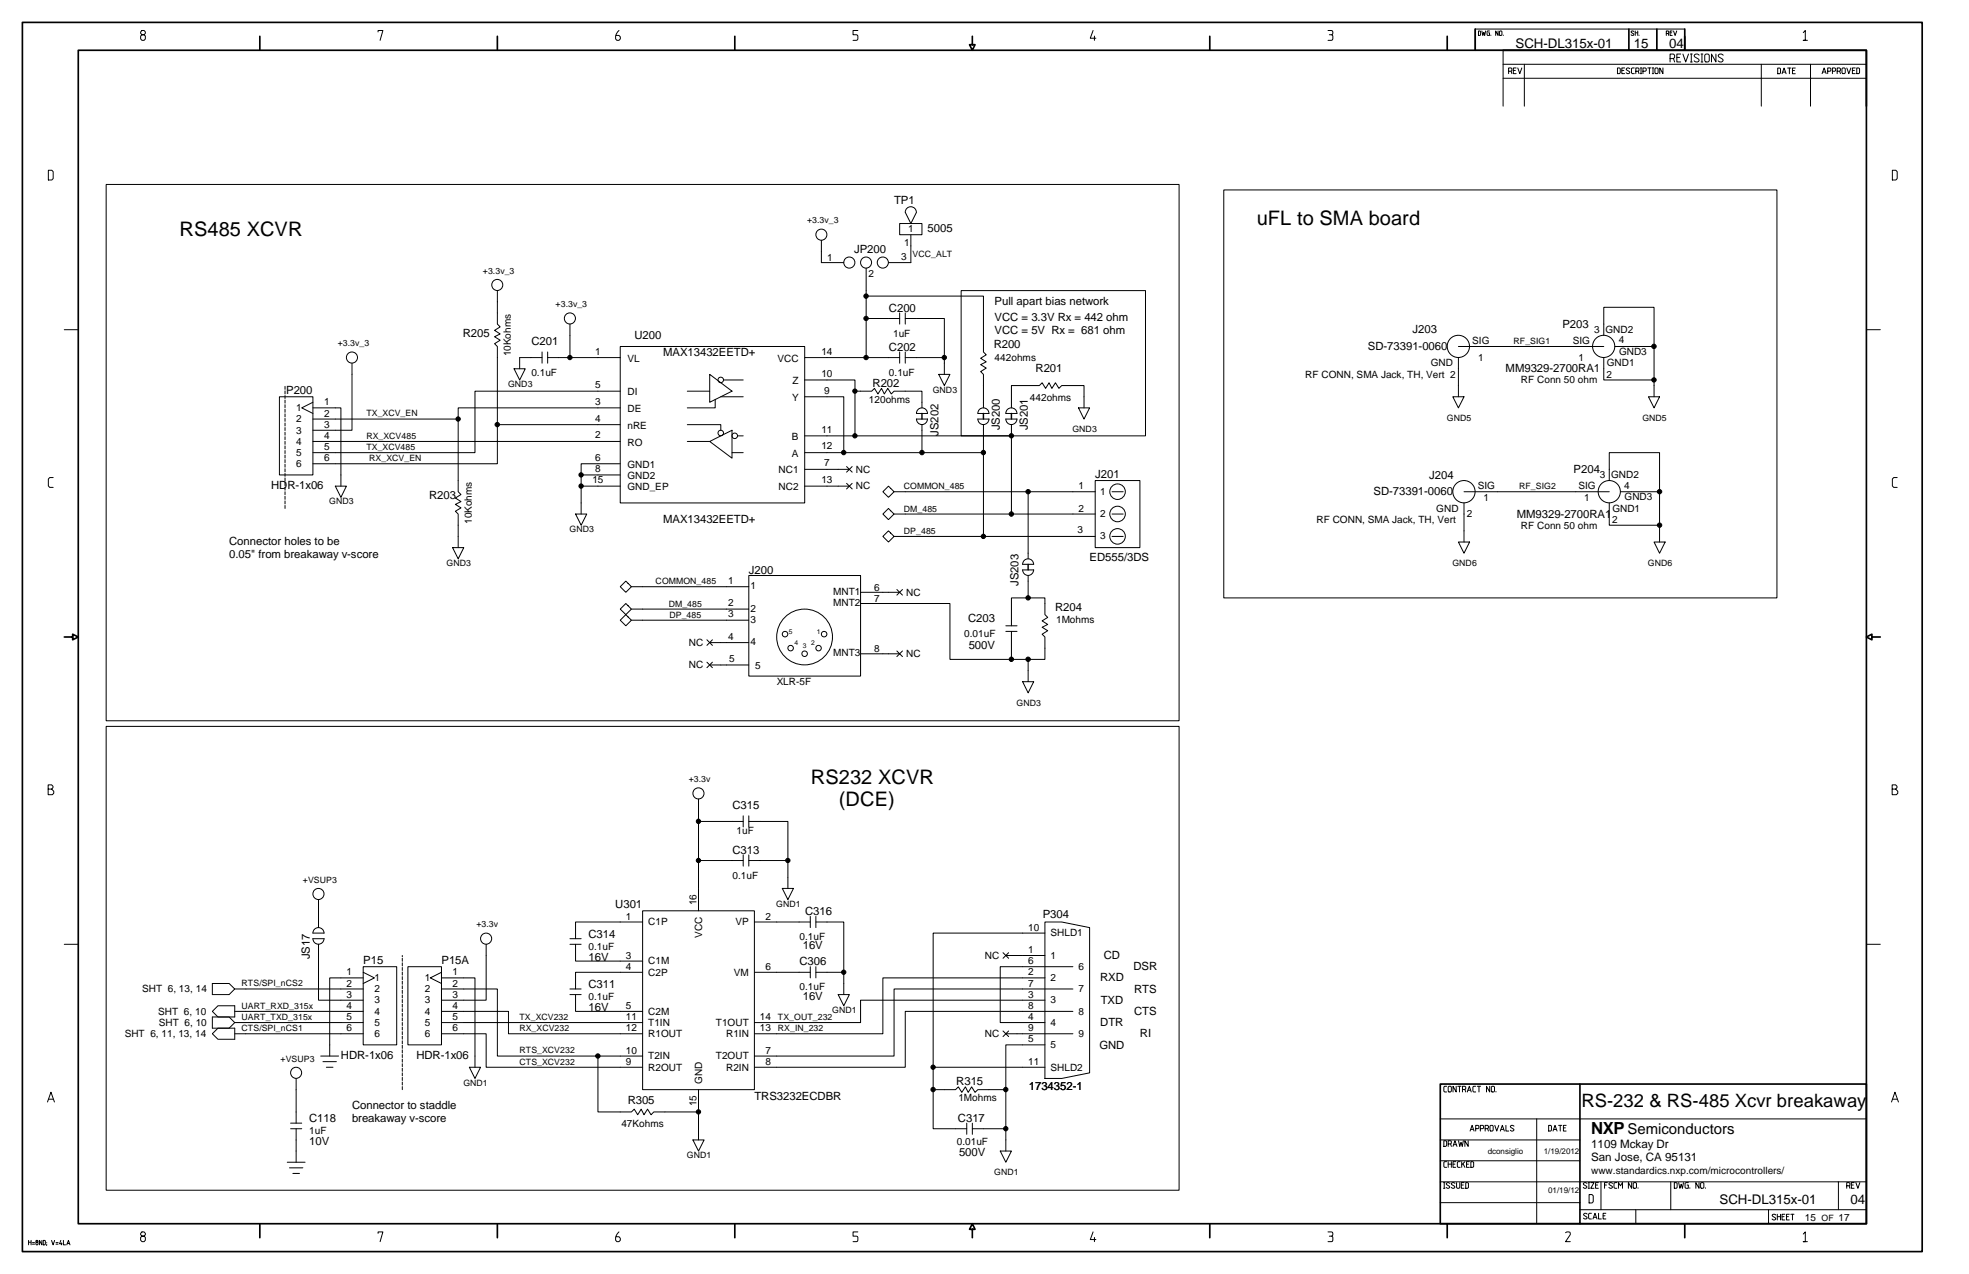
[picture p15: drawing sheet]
<svg xmlns="http://www.w3.org/2000/svg" width="432mm" height="279mm" viewBox="0 0 432 279" stroke-linecap="round" stroke-linejoin="round" font-family="sans-serif">
<defs><g id="words">
<g font-size="4.4">
<text x="39.4" y="51.8">RS485 XCVR</text>
<text x="275.6" y="49.3">uFL to SMA board</text>
<text x="177.8" y="171.9">RS232 XCVR</text>
<text x="184" y="176.8">(DCE)</text>
</g>
<text font-size="4" x="346.8" y="242.8">RS-232 &amp; RS-485 Xcvr breakaway</text>
<text font-size="3.7" x="348.9" y="248.7">NXP</text>
<text font-size="3.3" x="356.9" y="248.8">Semiconductors</text>
<g font-size="2.9">
<text x="332.4" y="10.5">SCH-DL315x-01</text>
<text x="358.3" y="10.5">15</text>
<text x="366" y="10.5">04</text>
<text x="377.1" y="264.1">SCH-DL315x-01</text>
<text x="405.8" y="264.1">04</text>
</g>
<g font-size="2.5">
<text x="196.1" y="44.7">TP1</text>
<text x="203.4" y="50.8">5005</text>
<text x="187.3" y="55.6">JP200</text>
<text x="194.9" y="68.3">C200</text>
<text x="218.1" y="70.4">VCC = 3.3V Rx = 442 ohm</text>
<text x="218.1" y="67">Pull apart bias network</text>
<text x="342.6" y="71.9">P203</text>
<text x="101.5" y="74">R205</text>
<text x="116.5" y="75.7">C201</text>
<text x="139.1" y="74.3">U200</text>
<text x="145.4" y="78">MAX13432EETD+</text>
<text x="194.9" y="76.9">C202</text>
<text x="217.9" y="76.4">R200</text>
<text x="218.1" y="73.3">VCC = 5V Rx = 681 ohm</text>
<text x="300" y="76.8">SD-73391-0060</text>
<text x="309.8" y="73.1">J203</text>
<text x="227.1" y="81.6">R201</text>
<text x="330.2" y="81.7">MM9329-2700RA1</text>
<text x="62.8" y="86.4">P200</text>
<text x="191.3" y="84.8">R202</text>
<text x="205.8" y="95.6" transform="rotate(-90 205.8 95.6)">JS202</text>
<text x="219.3" y="94.4" transform="rotate(-90 219.3 94.4)">JS200</text>
<text x="225.4" y="94.4" transform="rotate(-90 225.4 94.4)">JS201</text>
<text x="59.5" y="107.2">HDR-1x06</text>
<text x="240.2" y="104.8">J201</text>
<text x="313.4" y="105">J204</text>
<text x="345.1" y="103.7">P204</text>
<text x="94.1" y="109.5">R203</text>
<text x="301.2" y="108.6">SD-73391-0060</text>
<text x="332.6" y="113.5">MM9329-2700RA1</text>
<text x="50.3" y="119.4">Connector holes to be</text>
<text x="145.4" y="114.8">MAX13432EETD+</text>
<text x="50.3" y="122.3">0.05&quot; from breakaway v-score</text>
<text x="164.2" y="125.8">J200</text>
<text x="239" y="123.1">ED555/3DS</text>
<text x="223.4" y="128.5" transform="rotate(-90 223.4 128.5)">JS203</text>
<text x="212.3" y="136.5">C203</text>
<text x="231.4" y="134">R204</text>
<text x="212.4" y="142.4">500V</text>
<text x="160.6" y="177.4">C315</text>
<text x="160.6" y="187.2">C313</text>
<text x="134.9" y="199.1">U301</text>
<text x="176.6" y="200.7">C316</text>
<text x="228.7" y="201.3">P304</text>
<text x="129.1" y="205.7">C314</text>
<text x="176" y="208.2">16V</text>
<text x="68" y="210.4" transform="rotate(-90 68 210.4)">JS17</text>
<text x="79.7" y="211.3">P15</text>
<text x="96.8" y="211.3">P15A</text>
<text x="129.1" y="210.7">16V</text>
<text x="175.3" y="211.7">C306</text>
<text x="241.3" y="215.2">RXD</text>
<text x="242.1" y="210.4">CD</text>
<text x="248.6" y="212.8">DSR</text>
<text x="129.1" y="221.8">16V</text>
<text x="129.1" y="216.7">C311</text>
<text x="176" y="219.2">16V</text>
<text x="241.4" y="220.2">TXD</text>
<text x="248.7" y="217.7">RTS</text>
<text x="241.3" y="225.1">DTR</text>
<text x="248.7" y="222.6">CTS</text>
<text x="250" y="227.5">RI</text>
<text x="74.8" y="232.2">HDR-1x06</text>
<text x="91.3" y="232.2">HDR-1x06</text>
<text x="241.1" y="230">GND</text>
<text x="209.7" y="238">R315</text>
<text x="225.6" y="239">1734352-1</text>
<text x="77.2" y="243.2">Connector to staddle</text>
<text x="137.6" y="242.1">R305</text>
<text x="165.4" y="241.2">TRS3232ECDBR</text>
<text x="67.8" y="251.2">10V</text>
<text x="67.8" y="246.1">C118</text>
<text x="77.2" y="246.1">breakaway v-score</text>
<text x="210.1" y="246.1">C317</text>
<text x="348.9" y="251.8">1109 Mckay Dr</text>
<text x="210.3" y="253.4">500V</text>
<text x="348.9" y="254.7">San Jose, CA 95131</text>
</g>
<g font-size="2.2">
<text x="198.3" y="53.9">1</text>
<text x="199.1" y="51">1</text>
<text x="181.4" y="57.2">1</text>
<text x="197.6" y="57">3</text>
<text x="190.5" y="60.7">2</text>
<text x="130.5" y="77.7">1</text>
<text x="180.1" y="77.7">14</text>
<text x="195.9" y="73.8">1uF</text>
<text x="322.9" y="75.5">SIG</text>
<text x="344.9" y="75.5">SIG</text>
<text x="349.6" y="73">3</text>
<text x="352.1" y="73">GND2</text>
<text x="355" y="75.3">4</text>
<text x="355" y="77.7">GND3</text>
<text x="112" y="78.2" transform="rotate(-90 112 78.2)">10Kohms</text>
<text x="116.5" y="82.4">0.1uF</text>
<text x="137.6" y="79.3">VL</text>
<text x="170.5" y="79.3">VCC</text>
<text x="180.1" y="82.7">10</text>
<text x="194.9" y="82.4">0.1uF</text>
<text x="218.1" y="79.1">442ohms</text>
<text x="286.3" y="82.8">RF CONN, SMA Jack, TH, Vert 2</text>
<text x="313.8" y="80.4">GND</text>
<text x="324.1" y="79.1">1</text>
<text x="346.2" y="79.1">1</text>
<text x="352.3" y="82.8">2</text>
<text x="352.4" y="80.4">GND1</text>
<text x="71.1" y="88.9">1</text>
<text x="130.5" y="85.1">5</text>
<text x="130.5" y="88.8">3</text>
<text x="137.6" y="86.7">DI</text>
<text x="173.7" y="87.9">Y</text>
<text x="173.8" y="84.2">Z</text>
<text x="180.7" y="86.3">9</text>
<text x="190.5" y="88.3">120ohms</text>
<text x="225.8" y="87.9">442ohms</text>
<text x="333.5" y="84.1">RF Conn 50 ohm</text>
<text x="64.9" y="90.2">1</text>
<text x="64.9" y="92.6">2</text>
<text x="64.9" y="95.1">3</text>
<text x="71.1" y="93.8">3</text>
<text x="71.1" y="91.4">2</text>
<text x="130.5" y="92.5">4</text>
<text x="137.6" y="90.3">DE</text>
<text x="137.6" y="94">nRE</text>
<text x="180.1" y="94.9">11</text>
<text x="64.9" y="97.5">4</text>
<text x="64.9" y="100">5</text>
<text x="71.1" y="101.2">6</text>
<text x="71.1" y="98.7">5</text>
<text x="71.1" y="96.3">4</text>
<text x="130.5" y="101">6</text>
<text x="130.5" y="96.1">2</text>
<text x="137.6" y="97.7">RO</text>
<text x="173.7" y="96.5">B</text>
<text x="173.7" y="100.2">A</text>
<text x="180.1" y="98.6">12</text>
<text x="64.9" y="102.4">6</text>
<text x="129.9" y="105.9">15</text>
<text x="130.5" y="103.5">8</text>
<text x="137.6" y="102.6">GND1</text>
<text x="137.6" y="105.1">GND2</text>
<text x="137.6" y="107.5">GND_EP</text>
<text x="170.8" y="103.8">NC1</text>
<text x="170.8" y="107.5">NC2</text>
<text x="180.1" y="105.9">13</text>
<text x="180.7" y="102.3">7</text>
<text x="187.7" y="103.7">NC</text>
<text x="187.7" y="107.3">NC</text>
<text x="236.5" y="107.3">1</text>
<text x="324.1" y="107.3">SIG</text>
<text x="346.1" y="107.3">SIG</text>
<text x="350.9" y="104.9">3</text>
<text x="353.3" y="104.9">GND2</text>
<text x="356.2" y="107.2">4</text>
<text x="236.5" y="112.2">2</text>
<text x="241.3" y="108.6">1</text>
<text x="241.3" y="113.5">2</text>
<text x="315" y="112.2">GND</text>
<text x="321.7" y="113.5">2</text>
<text x="325.4" y="109.8">1</text>
<text x="347.4" y="109.8">1</text>
<text x="353.6" y="112.2">GND1</text>
<text x="356.3" y="109.6">GND3</text>
<text x="103.4" y="114.9" transform="rotate(-90 103.4 114.9)">10Kohms</text>
<text x="236.3" y="117">3</text>
<text x="241.3" y="118.2">3</text>
<text x="288.7" y="114.7">RF CONN, SMA Jack, TH, Vert</text>
<text x="333.5" y="115.9">RF Conn 50 ohm</text>
<text x="353.5" y="114.7">2</text>
<text x="159.7" y="128">1</text>
<text x="164.6" y="129.2">1</text>
<text x="182.7" y="130.4">MNT1</text>
<text x="191.7" y="129.6">6</text>
<text x="198.7" y="130.6">NC</text>
<text x="159.7" y="135.3">3</text>
<text x="159.7" y="132.9">2</text>
<text x="164.6" y="136.6">3</text>
<text x="164.6" y="134.1">2</text>
<text x="182.7" y="132.8">MNT2</text>
<text x="191.7" y="132">7</text>
<text x="231.6" y="136.7">1Mohms</text>
<text x="151" y="141.6">NC</text>
<text x="159.7" y="140.3">4</text>
<text x="164.6" y="141.5">4</text>
<text x="182.7" y="143.9">MNT3</text>
<text x="191.7" y="143.1">8</text>
<text x="211.5" y="139.7">0.01uF</text>
<text x="151" y="146.5">NC</text>
<text x="159.9" y="145.1">5</text>
<text x="165.6" y="146.8">5</text>
<text x="198.7" y="144.1">NC</text>
<text x="170.3" y="150.2">XLR-5F</text>
<text x="161.5" y="182.9">1uF</text>
<text x="160.6" y="192.7">0.1uF</text>
<text x="137.2" y="201.7">1</text>
<text x="142.2" y="202.9">C1P</text>
<text x="152.7" y="198.5" transform="rotate(-90 152.7 198.5)">16</text>
<text x="161.3" y="202.9">VP</text>
<text x="167.9" y="201.7">2</text>
<text x="129.1" y="208.2">0.1uF</text>
<text x="154" y="205.6" transform="rotate(-90 154 205.6)">VCC</text>
<text x="175.3" y="206.2">0.1uF</text>
<text x="225.5" y="204.1">10</text>
<text x="225.5" y="209">1</text>
<text x="230.4" y="205.4">SHLD1</text>
<text x="76" y="213.9">1</text>
<text x="82.1" y="215.2">1</text>
<text x="93.1" y="215.2">1</text>
<text x="99.3" y="213.9">1</text>
<text x="137.2" y="212.7">4</text>
<text x="137.2" y="210.2">3</text>
<text x="142.2" y="211.5">C1M</text>
<text x="142.2" y="214">C2P</text>
<text x="161" y="214">VM</text>
<text x="167.9" y="212.7">6</text>
<text x="216" y="210.3">NC</text>
<text x="225.5" y="213.9">2</text>
<text x="225.5" y="211.5">6</text>
<text x="230.4" y="215.2">2</text>
<text x="230.4" y="210.3">1</text>
<text x="236.5" y="212.7">6</text>
<text x="31.2" y="217.6">SHT 6, 13, 14</text>
<text x="76" y="221.3">4</text>
<text x="76" y="218.8">3</text>
<text x="76" y="216.4">2</text>
<text x="82.1" y="217.6">2</text>
<text x="82.1" y="220.1">3</text>
<text x="93.1" y="217.6">2</text>
<text x="93.1" y="220.1">3</text>
<text x="99.3" y="216.4">2</text>
<text x="99.3" y="218.8">3</text>
<text x="99.3" y="221.3">4</text>
<text x="129.1" y="219.3">0.1uF</text>
<text x="137.2" y="221.3">5</text>
<text x="175.3" y="217.2">0.1uF</text>
<text x="225.5" y="218.8">3</text>
<text x="225.5" y="216.4">7</text>
<text x="225.5" y="221.3">8</text>
<text x="230.4" y="220.1">3</text>
<text x="236.5" y="217.6">7</text>
<text x="27.3" y="227.4">SHT 6, 11, 13, 14</text>
<text x="34.7" y="222.5">SHT 6, 10</text>
<text x="34.8" y="225">SHT 6, 10</text>
<text x="76" y="226.2">6</text>
<text x="76" y="223.7">5</text>
<text x="82.1" y="222.5">4</text>
<text x="82.1" y="225">5</text>
<text x="82.1" y="227.4">6</text>
<text x="93.1" y="222.5">4</text>
<text x="93.1" y="225">5</text>
<text x="93.1" y="227.4">6</text>
<text x="99.3" y="223.7">5</text>
<text x="99.3" y="226.2">6</text>
<text x="137.2" y="223.7">11</text>
<text x="137.2" y="226.2">12</text>
<text x="142.2" y="222.5">C2M</text>
<text x="142.2" y="225">T1IN</text>
<text x="142.2" y="227.4">R1OUT</text>
<text x="157" y="225">T1OUT</text>
<text x="159.2" y="227.4">R1IN</text>
<text x="166.7" y="226.2">13</text>
<text x="166.7" y="223.7">14</text>
<text x="216" y="227.4">NC</text>
<text x="225.5" y="223.7">4</text>
<text x="225.5" y="226.2">9</text>
<text x="230.4" y="225">4</text>
<text x="236.5" y="227.4">9</text>
<text x="236.5" y="222.5">8</text>
<text x="137.2" y="231.1">10</text>
<text x="137.2" y="233.5">9</text>
<text x="142.2" y="232.3">T2IN</text>
<text x="157" y="232.3">T2OUT</text>
<text x="167.9" y="233.5">8</text>
<text x="167.9" y="231.1">7</text>
<text x="225.5" y="233.5">11</text>
<text x="225.5" y="228.6">5</text>
<text x="230.4" y="229.9">5</text>
<text x="142.2" y="234.8">R2OUT</text>
<text x="154" y="237.7" transform="rotate(-90 154 237.7)">GND</text>
<text x="159.2" y="234.8">R2IN</text>
<text x="230.4" y="234.8">SHLD2</text>
<text x="152.7" y="242.6" transform="rotate(-90 152.7 242.6)">15</text>
<text x="210.2" y="241.5">1Mohms</text>
<text x="67.8" y="248.7">1uF</text>
<text x="136.3" y="247.2">47Kohms</text>
<text x="209.8" y="251.1">0.01uF</text>
<text x="348.9" y="257.5">www.standardics.nxp.com/microcontrollers/</text>
<text x="395.8" y="267.7">15</text>
<text x="403.2" y="267.7">17</text>
</g>
<g font-size="1.9">
<text x="177" y="49">+3.3v_3</text>
<text x="200.1" y="56.4">VCC_ALT</text>
<text x="105.9" y="60">+3.3v_3</text>
<text x="121.9" y="67.4">+3.3v_3</text>
<text x="74.1" y="75.9">+3.3v_3</text>
<text x="331.9" y="75.4">RF_SIG1</text>
<text x="111.4" y="84.9">GND3</text>
<text x="204.6" y="86.1">GND3</text>
<text x="80.3" y="91.3">TX_XCV_EN</text>
<text x="235.2" y="94.7">GND3</text>
<text x="317.3" y="92.2">GND5</text>
<text x="360.2" y="92.2">GND5</text>
<text x="80.3" y="98.7">TX_XCV485</text>
<text x="80.3" y="96.2">RX_XCV485</text>
<text x="81" y="101.2">RX_XCV_EN</text>
<text x="198.2" y="107.3">COMMON_485</text>
<text x="333.2" y="107.3">RF_SIG2</text>
<text x="72.2" y="110.6">GND3</text>
<text x="198.2" y="112.2">DM_485</text>
<text x="124.9" y="116.8">GND3</text>
<text x="198.2" y="117.1">DP_485</text>
<text x="97.9" y="124.1">GND3</text>
<text x="318.5" y="124.1">GND6</text>
<text x="361.4" y="124.1">GND6</text>
<text x="143.8" y="128.1">COMMON_485</text>
<text x="146.7" y="133">DM_485</text>
<text x="146.8" y="135.5">DP_485</text>
<text x="222.9" y="154.7">GND3</text>
<text x="151" y="171.5">+3.3v</text>
<text x="66.4" y="193.6">+VSUP3</text>
<text x="104.5" y="203.4">+3.3v</text>
<text x="170.2" y="198.9">GND1</text>
<text x="53" y="216.3">RTS/SPI_nCS2</text>
<text x="53" y="221.2">UART_RXD_315x</text>
<text x="53" y="223.7">UART_TXD_315x</text>
<text x="53" y="226.1">CTS/SPI_nCS1</text>
<text x="113.9" y="223.7">TX_XCV232</text>
<text x="113.9" y="226.1">RX_XCV232</text>
<text x="170.6" y="226.1">RX_IN_232</text>
<text x="170.6" y="223.7">TX_OUT_232</text>
<text x="182.5" y="222.1">GND1</text>
<text x="61.5" y="232.8">+VSUP3</text>
<text x="113.9" y="231">RTS_XCV232</text>
<text x="113.9" y="233.5">CTS_XCV232</text>
<text x="101.6" y="238.1">GND1</text>
<text x="150.6" y="254">GND1</text>
<text x="218" y="257.7">GND1</text>
<text x="399.5" y="267.7">OF</text>
</g>
<g font-size="1.8">
<text x="326.3" y="253">dconsiglio</text>
<text x="338.6" y="253">1/19/2012</text>
<text x="339.5" y="261.6">01/19/12</text>
</g>
<g font-size="1.5">
<text x="173" y="139">5</text>
<text x="174.2" y="141.4">4</text>
<text x="176.1" y="142">3</text>
<text x="177.9" y="141.4">2</text>
<text x="179.1" y="139">1</text>
</g>
</g></defs>
<g fill="none" stroke="#000" stroke-width=".22">
<path d="M31.1 6.7l-.3 .3v.3l.3 .3h.5l.3 .3v.6l-.3 .3h-.5l-.3-.3v-.6l.3-.3h.5l.3-.3v-.3l-.3-.3zM82.9 7v-.3h1.1l-.6 2.1M135.7 6.7a2.04 2.04 0 0 0-.7 1.8l.3 .3h.4l.3-.3v-.4l-.3-.3h-.6M188.1 6.7h-1v.9h.7l.3 .3-.1 .8-.9 .1M239.7 6.7l-.6 1.7h1.2M240 7.9v.9M291.2 6.7h.8a.55 .55 0 0 1 .2 .8l-.2 .1M291.5 7.6l.7 .1 .1 .8-.3 .3h-.8M324.2 6.8l.5 .1-.1 .9h-.4zM325 6.8l.2 1 .2-.7 .2 .7 .2-1M326.6 6.8h-.4l-.1 .1 .1 .9h.4v-.6h-.1M326.9 7.7v.1"/>
<path d="M328.5 6.8v1l-.5-1v1M329 6.8l.4 .1-.2 .9-.4-.2zM329.6 11v12.3M329.6 17.2h79.7M329.6 14.1h79.7M329.7 7.7v.1M330.8 15.6h.6l.2-.1v-.4l-.2-.2h-.6v1.3M331.4 15.6l.2 .6M331.9 15.5h.4M332.5 14.9h-.6v1.3h.6M332.8 14.9l.5 1.3 .4-1.3M334.3 14.1v9.2"/>
<path d="M354.7 14.9h.5l.1 .2v.9l-.1 .2h-.5zM355.7 15.5h.4M356.3 14.9h-.6v1.3h.6M357.4 15.1l-.5-.2-.3 .3 .7 .5v.3l-.4 .2-.3-.2M358.3 6.9l-.2-.1-.3 .1v.2l.5 .5-.2 .2-.4-.2M358.4 14.9h-.5l-.1 .2v.9l.1 .2h.5M358.6 6.8v1M358.6 7.2h.6M358.7 15.6h.6l.1-.1v-.4l-.1-.2h-.6v1.3M359.2 6.8v1M359.3 15.6l.1 .6M359.4 7.7v.1"/>
<path d="M359.7 14.9h.3M359.7 16.2h.3M359.9 14.9v1.3M360.3 15.6h.5l.2-.1v-.4l-.2-.2h-.5v1.3M361.4 14.9h.7M361.7 14.9v1.3M362.4 14.9h.2M362.4 16.2h.2M362.5 14.9v1.3M363.1 14.9h.4l.1 .2v.9l-.1 .2h-.4l-.2-.2v-.9zM364.7 14.9v1.3l-.7-1.3v1.3M365.4 7.3h.4v-.5h-.4v1"/>
<path d="M365.8 7.3l.2 .5M366.2 12.8h.8l.2-.2v-.5l-.2-.2h-.8v1.7M366.2 7.2h.4M366.7 6.8h-.5v1h.5M367 12.8l.2 .8M367 6.8l.3 1 .4-1M367.7 12.6h.6M368.6 11.9h-.9v1.7h.9M369.1 11.9l.6 1.7 .6-1.7M369.5 6.4h-46v4.6h46M370.7 13.6h.4M370.7 11.9h.4"/>
<path d="M370.9 11.9v1.7M372.6 12.1a.62 .62 0 0 0-1.1 .1l.1 .3 .9 .5v.5a.7 .7 0 0 1-1-.2M373 13.6h.4M373 11.9h.4M373.2 11.9v1.7M374.1 11.9h.5l.2 .2v1.2l-.2 .3h-.5l-.3-.3v-1.2zM376.3 11.9v1.7l-1-1.7v1.7M377.9 12.1a.62 .62 0 0 0-1.1 .1l1 .8 .1 .2-.1 .3a.68 .68 0 0 1-1-.2M386.2 14.1v9.2M389.8 14.9h.5l.2 .2v.9l-.2 .2h-.5zM390.8 16.2l.4-1.3 .5 1.3M391 15.8h.5"/>
<path d="M392 14.9h.7M392.4 14.9v1.3M393.1 15.5h.4M393.7 14.9h-.6v1.3h.6M395.5 7.2l.4-.5v2.1h-.4h.9M397 14.1v9.2M399.6 16.2l.4-1.3 .5 1.3M399.8 15.8h.5M400.8 15.6h.5l.2-.1v-.4l-.2-.2h-.5v1.3M401.8 15.6h.6l.1-.1v-.4l-.1-.2h-.6v1.3M402.9 15.6h.5l.2-.1v-.4l-.2-.2h-.5v1.3M403.4 15.6l.2 .6"/>
<path d="M404.1 14.9h.4l.2 .2v.9l-.2 .2h-.4l-.2-.2v-.9zM405 14.9l.4 1.3 .5-1.3M406.2 15.5h.5M406.8 14.9h-.6v1.3h.6M407.2 14.9h.4l.2 .2v.9l-.2 .2h-.4zM10.6 37.3h.8l.3 .4v1.5l-.3 .3h-.8zM415 37.3h.8l.3 .4v1.5l-.3 .3h-.8zM23.3 40.4h235.3v117.7h-235.3zM180.1 52.7v4.9h4.9M189.9 58.8v19.6h-13.4M197.3 49h4.9v2.5h-4.9zM199.7 51.5v6.1h-4.9"/>
<path d="M201 46.5a1.22 1.22 0 0 0-1.3-1.2 1.22 1.22 0 0 0-1.2 1.2l1.2 2.5 1.3-2.4M268.4 41.7h121.3v89.4h-121.3zM14.1 72.3h3.1M77.2 79.7v14.7h-8.6M109.1 63.7v7.4l.6 .6-1.2 .8 1.2 .7-1.2 .7 1.2 .7-1.2 .8 .6 .6v25.7h-40.5M118.9 78.4h-4.9v2.5M118.9 77.2v2.5M120.1 77.2v2.5M125 71.1v7.3M136 76h40.5v34.3h-40.5zM136 78.4h-15.9M189.9 78.4h7.4"/>
<path d="M189.9 64.9h25.8v12.3l.6 .6-1.2 .8 1.2 .8-1.2 .6 1.2 .7-1.2 .8 .6 .6v7.4M189.9 69.8h7.4M197.3 68.6v2.5M197.3 77.2v2.5M198.5 68.6v2.5M198.5 77.2v2.5M198.5 69.8h8.6v12.3M198.5 78.4h8.6M210.8 63.7h40.4v31.9h-40.4zM319.8 76h31.9M319.8 78.4v8.6M351.7 78.4v4.9h11"/>
<path d="M351.7 73.5v-6.1h11v19.6M354.1 76h8.6M409.3 72.3h3M61.3 87h7.3v17.2h-7.3zM62.5 84.7v.7M62.5 85.7v.7M62.5 86.7v.7M62.5 87.7v.7M62.5 88.8v.6M62.5 89.7v.7M62.5 90.8v.6M62.5 91.8v.6"/>
<path d="M62.5 92.8v.6M62.5 93.8v.6M62.5 94.8v.6M62.5 95.8v.6M62.5 96.8v.7M62.5 97.8v.6M62.5 98.8v.7M62.5 99.8v.7M68.6 89.5h6.2v17.1M68.6 96.8h67.4M68.6 88.2l-2.4 1.3 2.4 1.2M100.5 91.9h-31.9"/>
<path d="M109.1 93.1h26.9M112.7 80.9h2.5l-1.2 2.4zM136 89.5h-35.5v18.3l.6 .7-1.2 .7 1.2 .8-1.2 .6 1.2 .8-1.2 .7 .6 .6v7.4M136 85.8h-31.8v13.5h-35.6M150.7 93.1h7.4v1.3M150.7 96.8h4.9M150.7 85.8h4.9M155.6 96.8l4.9-2.4v6.1zM155.6 82.1l4.9 3.7-4.9 2.4zM156.8 87.6v1.9h-6.1M158.1 87h4.9M158.7 83.3h4.3"/>
<path d="M160.5 99.3h2.5M161.8 95.6h1.2M176.5 87h8.5v12.3M176.5 83.3h11v2.5h3.7l.6-.6 .7 1.2 .8-1.2 .6 1.2 .8-1.2 .8 1.2 .6-.6h6.1v3.7M176.5 99.3h39.2M176.5 95.6h45.3M187.5 85.8v9.8M201 91.9h2.4a1.21 1.21 0 0 1-1.2 1.2 1.21 1.21 0 0 1-1.2-1.2zM201.5 89.7a1.21 1.21 0 0 1 1.9 1h-2.4v-.4zM202.2 93.1v6.2M205.9 82.1h2.4l-1.2 2.5zM214.4 91.9h2.5a1.22 1.22 0 0 1-1.2 1.2 1.22 1.22 0 0 1-1.3-1.2z"/>
<path d="M214.9 89.7a1.23 1.23 0 0 1 2 1h-2.5l.1-.4zM215.7 93.1v24.5M220.6 91.9h2.4a1.22 1.22 0 0 1-1.2 1.2 1.22 1.22 0 0 1-1.2-1.2zM221.1 89.7a1.23 1.23 0 0 1 1.9 1h-2.4v-.4zM221.8 89.5v-4.9h6.1l.6-.7 .8 1.3 .8-1.3 .6 1.3 .8-1.3 .7 1.3 .6-.6h4.9v4.9M221.8 93.1v19.6M236.5 89.5h2.5l-1.3 2.4zM318.6 87h2.5l-1.3 2.5zM361.5 87h2.4l-1.2 2.5zM11.7 104.7h-.8l-.3 .4v1.5l.3 .3h.8M62.5 100.8v.7M62.5 101.8v.7"/>
<path d="M62.5 102.8v.7M62.5 103.8v.7M62.5 104.8v.7M62.5 105.8v.7M62.5 106.8v.7M62.5 107.8v.7M62.5 108.8v.7M62.5 109.9v.6M62.5 110.8v.7M73.5 106.6h2.5l-1.2 2.5zM126.2 112.7h2.5l-1.3 2.5zM136 101.7h-8.6v11"/>
<path d="M136 104.2h-8.6M136 106.6h-8.6M176.5 106.6h9.8M176.5 102.9h9.8M185.7 102.3l1.2 1.2M185.7 106l1.2 1.2M186.9 102.3l-1.2 1.2M186.9 106l-1.2 1.2M193.6 107.8l1.2-1.2 1.3 1.2-1.3 1.3zM193.6 112.7l1.2-1.2 1.3 1.2-1.3 1.3zM193.6 117.6l1.2-1.2 1.3 1.2-1.3 1.3zM196.1 107.8h44.1"/>
<path d="M225.5 107.8v14.8M240.2 117.6h-44.1M240.2 105.4h9.8v14.7h-9.8zM240.2 112.7h-44.1M243.9 117.6h2.4M243.9 112.7h2.4M243.9 107.8h2.4M319.8 118.9h2.5l-1.2 2.4zM321.1 107.8h31.8M321.1 110.3v8.6M352.9 110.3v4.9h11M352.9 105.4v-6.1h11v19.6"/>
<path d="M355.4 107.8h8.5M362.7 118.9h2.5l-1.3 2.4zM416.1 104.7h-.8l-.3 .4v1.5l.3 .3h.8M99.3 120.1h2.4l-1.2 2.5zM136 128.7l1.2-1.3 1.3 1.3-1.3 1.2zM136 133.6l1.2-1.2 1.3 1.2-1.3 1.2zM136 136l1.2-1.2 1.3 1.2-1.3 1.2zM164.2 126.2h24.5v22.1h-24.5zM164.2 128.7h-25.7M164.2 133.6h-25.7M164.2 136h-25.7M188.7 132.4h19.6v12.2h20.9v-4.9l-.7-.6 1.3-.8-1.3-.7 1.3-.7-1.3-.7 1.3-.8-.6-.6v-3.7h-7.4v6.1"/>
<path d="M188.7 129.9h8.6M196.7 129.3l1.2 1.2M197.9 129.3l-1.2 1.2M220.6 137.2h2.4M220.6 138.5h2.4M221.8 138.5v6.1M224.3 125a1.21 1.21 0 0 0 1.2 1.2 1.21 1.21 0 0 0 1.2-1.2M224.3 125h2.4M224.8 122.8a1.21 1.21 0 0 1 1.9 1h-2.4v-.4zM225.5 126.2v4.9M23.3 159.3h235.3v101.7h-235.3zM155 140.3l1.2 1.2"/>
<path d="M155 145.2l1.2 1.2M155.6 145.8h8.6M156.2 140.3l-1.2 1.2M156.2 145.2l-1.2 1.2M164.2 140.9h-8.6M196.7 142.8l1.2 1.2M197.3 143.4h-8.6M197.9 142.8l-1.2 1.2M224.3 149.5h2.4l-1.2 2.5zM225.5 144.6v4.9M10.6 173.1h.7l.3-.4v-.3l-.3-.3h-.7v2.2h.9l.3-.3v-.5l-.5-.4M153.2 175.2v24.5"/>
<path d="M163 178.9v2.5M164.2 178.9v2.5M415 173.1h.7l.3-.4v-.3l-.3-.3h-.7v2.2h.9l.3-.3v-.5l-.5-.4M69.8 197.3v6.1M140.9 199.7h24.5v39.3h-24.5zM153.2 180.1h9.8M153.2 188.7h9.8M163 187.5v2.4M164.2 180.1h8.6v14.7M164.2 188.7h8.6M164.2 187.5v2.4M171.6 194.8h2.4l-1.2 2.5z"/>
<path d="M14.1 207.1h3.1M46.6 215.7h3.6l1.3 1.2-1.3 1.2h-3.6zM51.5 216.9h28.2M68.6 205.8h2.5a1.22 1.22 0 0 1-1.3 1.3 1.22 1.22 0 0 1-1.2-1.3zM69.1 203.7a1.23 1.23 0 0 1 2 .9h-2.5l.1-.3zM69.8 207.1l.1 12.3h9.8M79.7 214.5h-7.4v17.1M79.7 212h7.3v17.2h-7.3zM79.7 213.2l2.4 1.3-2.4 1.2M88.2 209.5v.3M88.2 210.2v.6M88.2 211.2v.6"/>
<path d="M88.2 212.2v.6M88.2 213.2v.6M88.2 214.2v.6M88.2 215.2v.7M88.2 216.2v.7M88.2 217.2v.7M88.2 218.2v.7M88.2 219.2v.7M89.5 212h7.3v17.2h-7.3zM96.8 216.9h12.3v14.7h31.8M96.8 214.5h7.4v19.6M96.8 213.2l-2.4 1.3 2.4 1.2"/>
<path d="M106.6 207.1v12.3h-9.8M125 216.9h2.4M125 205.9h2.4M125 207.1h2.4M125 218.1h2.4M126.2 207.1v3.7h14.7M126.2 218.1v3.7h14.7M140.9 202.2h-14.7v3.7M140.9 213.2h-14.7v3.7M177.7 202.2h-12.3M177.7 213.2h-12.3M177.7 201v2.4"/>
<path d="M177.7 212v2.5M178.9 202.2h6.1v15.9M178.9 213.2h6.1M178.9 201v2.4M178.9 212v2.5M183.8 218.1h2.5l-1.3 2.5zM220 208.9l1.2 1.3M220.6 209.5h8.6M221.2 208.9l-1.2 1.3M229.2 202.2h3.6l6.2 1.2v31.9l-6.2 1.2h-3.6zM229.2 214.5h-35.6v12.2h-28.2M229.2 204.6h-24.6v42.9h7.4"/>
<path d="M229.2 219.4h-40.5v4.9h-23.3M235.3 216.9h-39.2v14.7h-30.7M235.3 212h-15.9v12.3h9.8M409.3 207.1h3M46.6 221.8l1.2-1.2h3.7v2.4h-3.7zM46.6 226.7l1.2-1.2h3.7v2.4h-3.7zM46.6 223h3.6l1.3 1.3-1.3 1.2h-3.6zM51.5 226.7h28.2M51.5 221.8h28.2M51.5 224.3h28.2M64.9 236.5v9.8M70.3 231.6h4"/>
<path d="M70.8 232.8h3M71.6 234.1h1.4M88.2 220.2v.7M88.2 221.2v.7M88.2 222.2v.7M88.2 223.2v.7M88.2 224.2v.7M88.2 225.2v.7M88.2 226.3v.6M88.2 227.2v.7M88.2 228.3v.6M88.2 229.3v.6"/>
<path d="M88.2 230.3v.6M88.2 231.3v.6M88.2 232.3v.6M88.2 233.3v.6M88.2 234.3v.6M88.2 235.3v.6M88.2 236.3v.7M88.2 237.3v.7M88.2 238.3v.7M96.8 226.7h9.8v7.4h34.3M96.8 221.8h14.7v4.9h29.4M96.8 224.3h44.1"/>
<path d="M102.9 234.1h2.5l-1.2 2.4zM131.1 231.6v12.3h7.4l.6-.7 .7 1.3 .8-1.3 .6 1.3 .8-1.3 .8 1.3 .6-.6h9.8M153.2 239v11M220 226.1l1.2 1.2M220.6 239h-6.2l-.6 .6-.7-1.2-.8 1.2-.6-1.2-.8 1.2-.7-1.2-.7 .6h-4.9M221.2 226.1l-1.2 1.2M229.2 229.2h-8.6v23.2M229.2 234.1h-24.6M235.3 221.8h-36.8v12.3h-33.1M235.3 226.7h-14.7M317.2 238.2h-.4l-.2 .2v.9l.2 .2h.4M317.8 238.2h.3l.2 .2v.9l-.2 .2h-.3l-.2-.2v-.9z"/>
<path d="M319.3 238.2v1.3l-.7-1.3v1.3M319.7 238.2h.7M320.1 238.2v1.3M320.7 238.9h.5l.2-.1v-.4l-.2-.2h-.5v1.3M321.2 238.9l.2 .6M321.8 239.5l.4-1.3 .4 1.3M321.9 239.1h.6M323.6 238.2h-.4l-.2 .2v.9l.2 .2h.4M324 238.2h.7M324.3 238.2v1.3M326.7 238.2v1.3l-.7-1.3v1.3M327.2 238.2h.4l.1 .2v.9l-.1 .2h-.4l-.2-.2v-.9z"/>
<path d="M328.1 239.4v.1M10.4 241.7l.8-2.2 .7 2.2M10.7 241.1h.9M63 254.9h3.9M63.5 256.1h2.9M63.7 246.3h2.5M63.7 247.5h2.5M64.2 257.3h1.5M64.9 247.5v7.4M152 250h2.4l-1.2 2.4zM212 246.3v2.5M213.2 246.3v2.5"/>
<path d="M213.2 247.5h7.4M219.4 252.4h2.4l-1.2 2.5zM315.8 245.4h93.5M315.8 254.6h30.7M315.8 250h30.7M315.8 259.2h93.5M316.6 259.4h.3M316.6 250.2h.5l.1 .1v.9l-.1 .2h-.5zM316.7 259.4v1.2M317.2 254.8h-.4l-.2 .1v.9l.2 .2h.4M317.6 254.8v1.2M317.6 255.3h.7"/>
<path d="M317.6 250.9h.5l.2-.2v-.4l-.2-.1h-.5v1.2M317.9 259.5l-.5-.1-.3 .2 .7 .6v.3l-.4 .1-.3-.2M318.1 250.9l.2 .5M318.3 254.8v1.2M318.6 255.3h.5M318.6 251.4l.5-1.2 .4 1.2M318.8 251h.5M319.1 259.5l-.6-.1-.2 .2 .7 .6v.3l-.5 .1-.2-.2M319.2 254.8h-.6v1.2h.6M319.4 259.4v1l.2 .2h.4l.1-.2v-1M319.8 250.2l.3 1.2 .3-.9 .3 .9 .2-1.2M320.2 254.8h-.4l-.2 .1v.9l.2 .2h.4"/>
<path d="M320.5 259.9h.4M320.5 254.8v1.2M320.8 255.2l.4 .8M321.1 259.4h-.6v1.2h.6M321.2 254.8l-.7 .7M321.4 259.4h.5l.1 .1v.9l-.1 .2h-.5zM321.6 255.3h.4M322 250.2v1.2l-.8-1.2v1.2M322.2 254.8h-.6v1.2h.6M322.4 248.1l.4-1.3 .5 1.3M322.6 254.8h.4l.2 .1v.9l-.2 .2h-.4zM322.6 247.7h.5"/>
<path d="M323.6 247.5h.5l.2-.1v-.4l-.2-.2h-.5v1.3M324.6 247.5h.6l.2-.1v-.4l-.2-.2h-.6v1.3M325.7 247.5h.5l.2-.1v-.4l-.2-.2h-.5v1.3M326.2 247.5l.2 .6M326.9 246.8h.4l.1 .2v.9l-.1 .2h-.4l-.2-.2v-.9zM327.8 246.8l.4 1.3 .5-1.3M329 248.1l.5-1.3 .4 1.3M329.2 247.7h.5M330.2 246.8v1.3h.7M332 247l-.3-.2-.4 .1v.3l.7 .6-.3 .3-.5-.2M337 245.4v23M339.6 246.8h.5l.1 .2v.9l-.1 .2h-.5z"/>
<path d="M340.6 248.1l.4-1.3 .5 1.3M340.7 247.7h.6M341.8 246.8h.7M342.2 246.8v1.3M342.9 247.4h.4M343.5 246.8h-.6v1.3h.6M348 259.5l-.3-.1-.4 .1v.3l.7 .5-.3 .3-.5-.2M348.3 259.4h.3M348.4 259.4v1.2M348.8 259.4h.8l-.8 1.2h.8M349.9 259.9h.5M350.5 259.4h-.6v1.2h.6"/>
<path d="M351.1 259.2v6.1M351.9 259.9h.4M352.5 259.4h-.6v1.2M353.6 259.5l-.5-.1-.3 .2 .8 .7a.45 .45 0 0 1-.3 .3 .45 .45 0 0 1-.5-.2M354.6 259.4h-.5l-.2 .1v.9l.2 .2h.5M357.8 259.4v1.2l-.7-1.2v1.2M358.3 259.4h.4l.2 .1v.9l-.2 .2h-.4l-.1-.2v-.9zM366.4 259.2v6.1M367.2 259.4h.4l.2 .1v.9l-.2 .2h-.4zM368.1 259.4l.3 1.2 .3-.9 .3 .9 .2-1.2M370.2 259.4h-.5l-.2 .1v.9l.2 .2h.5v-.7h-.2M372.6 259.4v1.2l-.7-1.2v1.2"/>
<path d="M373.1 259.4h.4l.2 .1v.9l-.2 .2h-.4l-.2-.2v-.9zM403.2 259.2v6.1M406 259.9h.4M406.6 259.4h-.6v1.2h.6M407 259.4l.4 1.2 .5-1.2M414.8 241.7l.8-2.2 .7 2.2M415.1 241.1h.9M6.3 272v1M6.3 272.4h.5M6.8 272v1M7.1 272.9h.5M7.1 272.5h.5"/>
<path d="M8 272l-.1 .3 .4 .3-.1 .4h-.2l-.1-.4 .3-.2 .1-.2zM9.2 272v1l-.5-1v1M9.5 272l.4 .2-.1 .8h-.3zM10.2 272.9v.2M10.2 272.5v.1M11.3 272l.3 1 .4-1M12.3 272.9h.4M12.3 272.5h.4M13.3 272l-.2 .8h.5M13.5 272.6v.4M13.9 272v1h.5M14.6 273l.4-1 .3 1"/>
<path d="M14.8 272.7h.4M31.1 270.2l-.3 .3v.3l.3 .3h.5l.3 .3v.6l-.3 .3h-.5l-.3-.3v-.6l.3-.3h.5l.3-.3v-.3l-.3-.3zM82.9 270.5v-.3h1.1l-.6 2.1M135.7 270.2a2.03 2.03 0 0 0-.7 1.8l.3 .3h.4l.3-.3v-.4l-.3-.4h-.6M188.1 270.2h-1v.9h.7l.3 .3-.1 .8-.9 .1M239.7 270.2l-.6 1.6h1.2M240 271.4v.9M291.2 270.2h.8a.5 .5 0 0 1 .3 .4 .5 .5 0 0 1-.3 .5M291.5 271.1l.7 .1 .1 .8-.3 .3h-.8M315.8 263.8h30.7M316.6 260.6h.3M343.3 270.3l.8-.1 .2 .1 .1 .2v.3l-1.1 1.5h1.1"/>
<path d="M346.5 265.3h62.8M348.1 266.3l-.1-.1a.43 .43 0 0 0-.7 .2l.8 .7a.45 .45 0 0 1-.8 0M348.3 260.6h.3M348.5 262h.6l.3 .3v1.2l-.3 .3h-.6zM349 266.1h-.4l-.2 .2v.8l.2 .2h.4M349.3 267.3l.5-1.2 .4 1.2M349.5 267h.6M350.6 266.1v1.2h.6M351.6 266.6h.4M352.2 266.1h-.6v1.2h.6M354.9 260.6v-1.2l.5 .7 .4-.7v1.2M358.7 265.3v3.1"/>
<path d="M359.2 260.5v.1M370.6 260.5v.1M374 260.5v.1M387.8 265.3v3.1M389.4 266.5l-.5-.2-.3 .3 .7 .5v.3a.47 .47 0 0 1-.7-.1M389.8 266.3v1.2M389.8 266.8h.7M390.5 266.3v1.2M390.8 266.8h.4M391.4 266.3h-.6v1.2h.6M391.8 266.8h.4M392.4 266.3h-.6v1.2h.6"/>
<path d="M392.7 266.3h.7M393.1 266.3v1.2M395.5 270.6l.4-.4v2.1h-.4h.9M405 260.1h.5l.2-.2v-.4l-.2-.1h-.5v1.2M405.5 260.1l.2 .5"/>
<circle cx="180.1" cy="51.5" r="1.21"/>
<circle cx="186.3" cy="57.6" r="1.22"/>
<circle cx="189.9" cy="57.6" r="1.21"/>
<circle cx="193.6" cy="57.6" r="1.22"/>
<circle cx="77.2" cy="78.4" r="1.22"/>
<circle cx="109" cy="62.5" r="1.21"/>
<circle cx="125" cy="69.8" r="1.22"/>
<circle cx="319.8" cy="76" r="2.44"/>
<circle cx="351.7" cy="76" r="2.44"/>
<circle cx="158.1" cy="95" r=".61"/>
<circle cx="158.1" cy="83.3" r=".61"/>
<circle cx="161.1" cy="95.6" r=".61"/>
<circle cx="245.1" cy="117.6" r="1.7"/>
<circle cx="245.1" cy="107.8" r="1.7"/>
<circle cx="245.1" cy="112.7" r="1.7"/>
<circle cx="321" cy="107.8" r="2.45"/>
<circle cx="352.9" cy="107.8" r="2.44"/>
<circle cx="172.2" cy="139.1" r=".61"/>
<circle cx="176.4" cy="139.7" r="6.1"/>
<circle cx="180.7" cy="139.1" r=".61"/>
<circle cx="173.4" cy="142.1" r=".61"/>
<circle cx="176.5" cy="143.4" r=".61"/>
<circle cx="179.5" cy="142.1" r=".6"/>
<circle cx="153.2" cy="174" r="1.22"/>
<circle cx="69.8" cy="196.1" r="1.22"/>
<circle cx="106.6" cy="205.9" r="1.22"/>
<circle cx="64.9" cy="235.3" r="1.21"/>
</g>
<g fill="#000" stroke="#000" stroke-width=".22">
<circle cx="125" cy="78.4" r=".48"/>
<circle cx="189.9" cy="64.9" r=".49"/>
<circle cx="189.9" cy="78.4" r=".48"/>
<circle cx="189.9" cy="69.8" r=".48"/>
<circle cx="207.1" cy="78.4" r=".48"/>
<circle cx="362.7" cy="76" r=".49"/>
<circle cx="100.5" cy="91.9" r=".48"/>
<circle cx="109.1" cy="93.1" r=".48"/>
<circle cx="185" cy="99.2" r=".48"/>
<circle cx="187.5" cy="85.8" r=".48"/>
<circle cx="187.5" cy="95.6" r=".48"/>
<circle cx="202.2" cy="99.2" r=".49"/>
<circle cx="215.7" cy="99.2" r=".48"/>
<circle cx="221.8" cy="95.6" r=".48"/>
<circle cx="362.7" cy="83.3" r=".48"/>
<circle cx="127.4" cy="104.1" r=".48"/>
<circle cx="127.4" cy="106.6" r=".48"/>
<circle cx="215.7" cy="117.6" r=".48"/>
<circle cx="221.8" cy="112.7" r=".48"/>
<circle cx="225.5" cy="107.8" r=".48"/>
<circle cx="363.9" cy="107.8" r=".48"/>
<circle cx="363.9" cy="115.2" r=".48"/>
<circle cx="225.5" cy="131.1" r=".48"/>
<circle cx="221.8" cy="144.6" r=".48"/>
<circle cx="225.5" cy="144.6" r=".49"/>
<circle cx="153.2" cy="180.1" r=".48"/>
<circle cx="153.2" cy="188.7" r=".48"/>
<circle cx="172.8" cy="188.7" r=".48"/>
<circle cx="185" cy="213.2" r=".48"/>
<circle cx="131.1" cy="231.6" r=".48"/>
<circle cx="204.6" cy="238.9" r=".48"/>
<circle cx="204.6" cy="234" r=".48"/>
<circle cx="220.6" cy="238.9" r=".48"/>
<circle cx="153.2" cy="243.8" r=".48"/>
<circle cx="220.6" cy="247.5" r=".48"/>
</g>
<g fill="none" stroke="#000" stroke-width=".37">
<path d="M4.9 4.9h416.6v269.6h-416.6zM17.2 11h392.1v257.4h-392.1zM57 8v3M109.1 8v3M161.1 8v3M213.2 8v1.8h-.6l.6 1.2 .6-1.2h-.6M265.3 8v3M317.4 8v3M323.5 6.4v4.6M329.6 11h79.7v12.3M357.2 6.4v4.6M363.3 6.4v4.6"/>
<path d="M369.5 6.4v4.6M14.1 139.7h1.8v.6l1.3-.6-1.3-.6v.6M410.5 139.7v.6l-1.2-.6 1.2-.6v.6h1.8M315.8 237.7h93.5v30.7h-93.5zM346.5 237.7v30.7M57 268.4v3M109.1 268.4v3M161.1 268.4v3M213.2 269.6h-.6l.6-1.2 .6 1.2h-.6v1.8M265.3 268.4v3M317.4 268.4v3M369.5 268.4v3"/>
</g>
<path d="M202.2 90.7v1.2M215.7 90.7v1.2M221.8 90.7v1.2M225.5 123.8v1.2" fill="none" stroke="#000" stroke-width=".32"/>
<use href="#words"/>
</svg>
